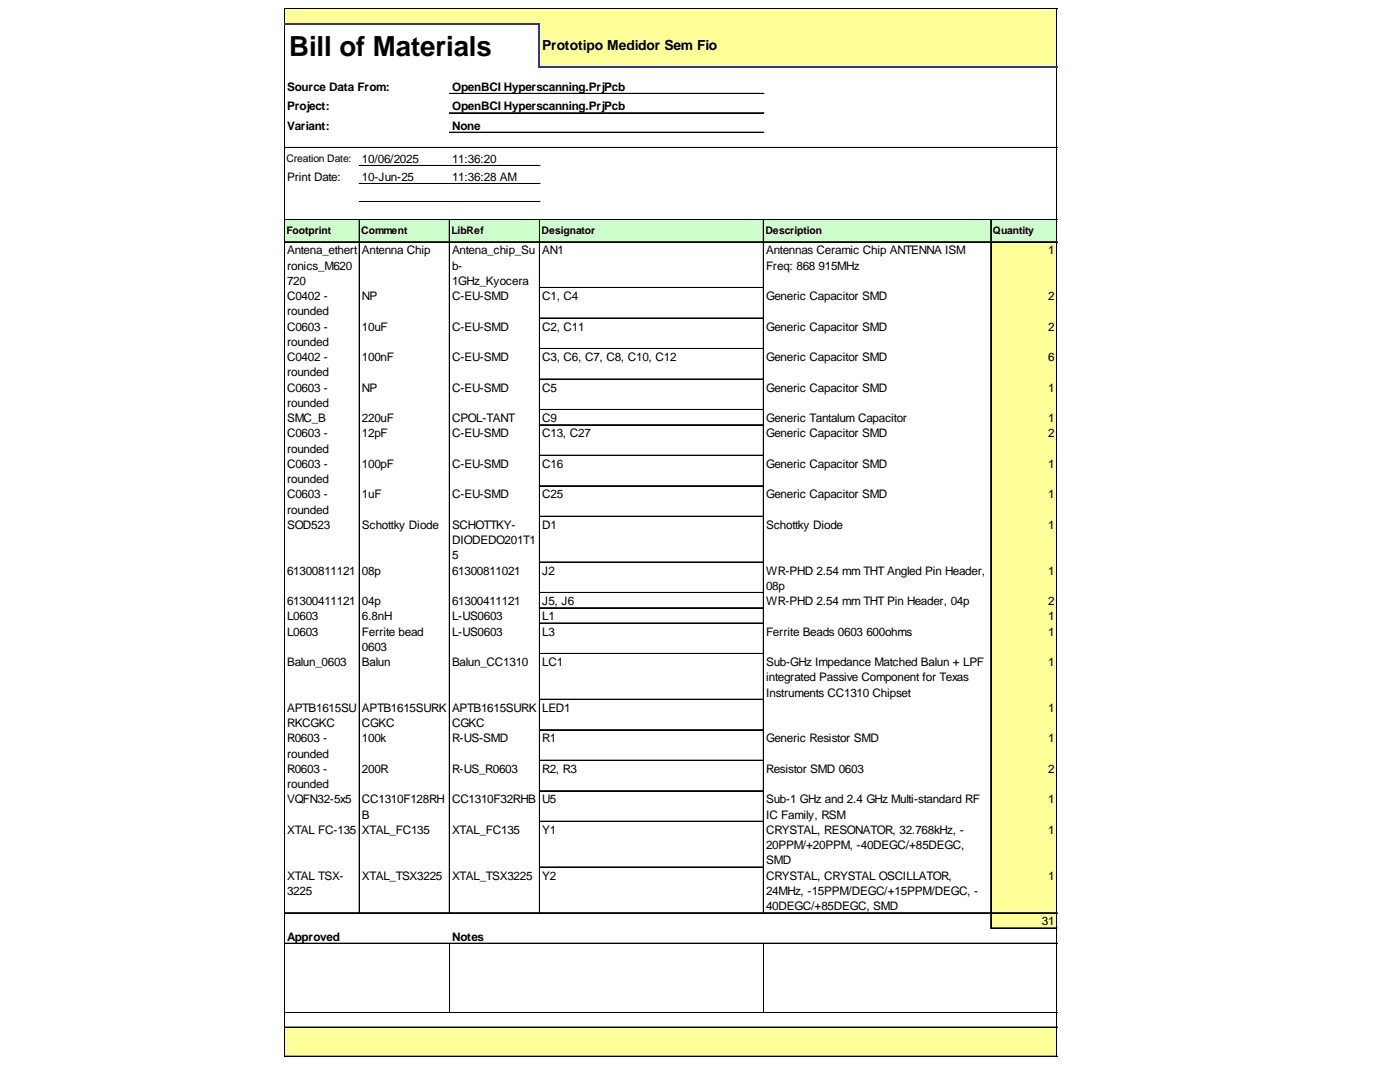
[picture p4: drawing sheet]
<svg xmlns="http://www.w3.org/2000/svg" width="279mm" height="216mm" viewBox="0 0 279 216" stroke-linecap="round" stroke-linejoin="round" font-family="sans-serif">
<defs><g id="words">
<text font-size="5.5" x="57.7" y="11.2">Bill of Materials</text>
<text font-size="2.8" x="108.2" y="10.1">Prototipo Medidor Sem Fio</text>
<g font-size="2.4">
<text x="57.3" y="18.1">Source Data From:</text>
<text x="57.3" y="22">Project:</text>
<text x="90.2" y="18.1">OpenBCI Hyperscanning.PrjPcb</text>
<text x="90.2" y="22">OpenBCI Hyperscanning.PrjPcb</text>
<text x="57.3" y="25.9">Variant:</text>
<text x="90.2" y="25.9">None</text>
<text x="72.2" y="32.5">10/06/2025</text>
<text x="90.2" y="32.5">11:36:20</text>
<text x="57.3" y="36.1">Print Date:</text>
<text x="72.2" y="36.1">10-Jun-25</text>
<text x="90.2" y="36.1">11:36:28 AM</text>
<text x="57.3" y="50.8">Antena_ethert</text>
<text x="57.3" y="53.8">ronics_M620</text>
<text x="72.2" y="50.8">Antenna Chip</text>
<text x="90.2" y="50.8">Antena_chip_Su</text>
<text x="90.2" y="53.8">b-</text>
<text x="108.2" y="50.8">AN1</text>
<text x="152.9" y="50.8">Antennas Ceramic Chip ANTENNA ISM</text>
<text x="152.9" y="53.8">Freq: 868</text>
<text x="163.4" y="53.8">915MHz</text>
<text x="209.2" y="50.8">1</text>
<text x="57.3" y="56.9">720</text>
<text x="57.3" y="59.9">C0402 -</text>
<text x="72.2" y="59.9">NP</text>
<text x="90.2" y="56.9">1GHz_Kyocera</text>
<text x="90.2" y="59.9">C-EU-SMD</text>
<text x="108.2" y="59.9">C1, C4</text>
<text x="152.9" y="59.9">Generic Capacitor SMD</text>
<text x="209.2" y="59.9">2</text>
<text x="57.3" y="62.9">rounded</text>
<text x="57.3" y="66">C0603 -</text>
<text x="72.2" y="66">10uF</text>
<text x="90.2" y="66">C-EU-SMD</text>
<text x="108.2" y="66">C2, C11</text>
<text x="152.9" y="66">Generic Capacitor SMD</text>
<text x="209.2" y="66">2</text>
<text x="57.3" y="69">rounded</text>
<text x="57.3" y="72.1">C0402 -</text>
<text x="57.3" y="75.1">rounded</text>
<text x="72.2" y="72.1">100nF</text>
<text x="90.2" y="72.1">C-EU-SMD</text>
<text x="108.2" y="72.1">C3, C6, C7, C8, C10, C12</text>
<text x="152.9" y="72.1">Generic Capacitor SMD</text>
<text x="209.2" y="72.1">6</text>
<text x="57.3" y="78.2">C0603 -</text>
<text x="57.3" y="81.2">rounded</text>
<text x="72.2" y="78.2">NP</text>
<text x="90.2" y="78.2">C-EU-SMD</text>
<text x="108.2" y="78.2">C5</text>
<text x="152.9" y="78.2">Generic Capacitor SMD</text>
<text x="209.2" y="78.2">1</text>
<text x="57.3" y="84.2">SMC_B</text>
<text x="57.3" y="87.3">C0603 -</text>
<text x="72.2" y="84.2">220uF</text>
<text x="72.2" y="87.3">12pF</text>
<text x="90.2" y="84.2">CPOL-TANT</text>
<text x="90.2" y="87.3">C-EU-SMD</text>
<text x="108.2" y="84.2">C9</text>
<text x="108.2" y="87.3">C13, C27</text>
<text x="152.9" y="84.2">Generic Tantalum Capacitor</text>
<text x="152.9" y="87.3">Generic Capacitor SMD</text>
<text x="209.2" y="84.2">1</text>
<text x="209.2" y="87.3">2</text>
<text x="57.3" y="90.3">rounded</text>
<text x="57.3" y="93.4">C0603 -</text>
<text x="72.2" y="93.4">100pF</text>
<text x="90.2" y="93.4">C-EU-SMD</text>
<text x="108.2" y="93.4">C16</text>
<text x="152.9" y="93.4">Generic Capacitor SMD</text>
<text x="209.2" y="93.4">1</text>
<text x="57.3" y="96.4">rounded</text>
<text x="57.3" y="99.5">C0603 -</text>
<text x="72.2" y="99.5">1uF</text>
<text x="90.2" y="99.5">C-EU-SMD</text>
<text x="108.2" y="99.5">C25</text>
<text x="152.9" y="99.5">Generic Capacitor SMD</text>
<text x="209.2" y="99.5">1</text>
<text x="57.3" y="102.5">rounded</text>
<text x="57.3" y="105.5">SOD523</text>
<text x="72.2" y="105.5">Schottky Diode</text>
<text x="90.2" y="105.5">SCHOTTKY-</text>
<text x="108.2" y="105.5">D1</text>
<text x="152.9" y="105.5">Schottky Diode</text>
<text x="209.2" y="105.5">1</text>
<text x="90.2" y="108.6">DIODEDO201T1</text>
<text x="90.2" y="111.6">5</text>
<text x="57.3" y="114.7">61300811121</text>
<text x="72.2" y="114.7">08p</text>
<text x="90.2" y="114.7">61300811021</text>
<text x="108.2" y="114.7">J2</text>
<text x="152.9" y="114.7">WR-PHD 2.54 mm THT Angled Pin Header,</text>
<text x="152.9" y="117.7">08p</text>
<text x="209.2" y="114.7">1</text>
<text x="57.3" y="120.8">61300411121</text>
<text x="57.3" y="123.8">L0603</text>
<text x="72.2" y="120.8">04p</text>
<text x="72.2" y="123.8">6.8nH</text>
<text x="90.2" y="120.8">61300411121</text>
<text x="90.2" y="123.8">L-US0603</text>
<text x="108.2" y="120.8">J5, J6</text>
<text x="108.2" y="123.8">L1</text>
<text x="152.9" y="120.8">WR-PHD 2.54 mm THT Pin Header, 04p</text>
<text x="209.2" y="120.8">2</text>
<text x="209.2" y="123.8">1</text>
<text x="57.3" y="126.8">L0603</text>
<text x="72.2" y="126.8">Ferrite bead</text>
<text x="72.2" y="129.9">0603</text>
<text x="90.2" y="126.8">L-US0603</text>
<text x="108.2" y="126.8">L3</text>
<text x="152.9" y="126.8">Ferrite Beads 0603</text>
<text x="172.9" y="126.8">600ohms</text>
<text x="209.2" y="126.8">1</text>
<text x="57.3" y="132.9">Balun_0603</text>
<text x="72.2" y="132.9">Balun</text>
<text x="90.2" y="132.9">Balun_CC1310</text>
<text x="108.2" y="132.9">LC1</text>
<text x="152.9" y="132.9">Sub-GHz Impedance Matched Balun + LPF</text>
<text x="152.9" y="136">integrated Passive Component for Texas</text>
<text x="209.2" y="132.9">1</text>
<text x="57.3" y="142.1">APTB1615SU</text>
<text x="72.2" y="142.1">APTB1615SURK</text>
<text x="90.2" y="142.1">APTB1615SURK</text>
<text x="108.2" y="142.1">LED1</text>
<text x="152.9" y="139">Instruments CC1310 Chipset</text>
<text x="209.2" y="142.1">1</text>
<text x="57.3" y="145.1">RKCGKC</text>
<text x="57.3" y="148.1">R0603 -</text>
<text x="72.2" y="145.1">CGKC</text>
<text x="72.2" y="148.1">100k</text>
<text x="90.2" y="145.1">CGKC</text>
<text x="90.2" y="148.1">R-US-SMD</text>
<text x="108.2" y="148.1">R1</text>
<text x="152.9" y="148.1">Generic Resistor SMD</text>
<text x="209.2" y="148.1">1</text>
<text x="57.3" y="151.2">rounded</text>
<text x="57.3" y="154.2">R0603 -</text>
<text x="72.2" y="154.2">200R</text>
<text x="90.2" y="154.2">R-US_R0603</text>
<text x="108.2" y="154.2">R2, R3</text>
<text x="152.9" y="154.2">Resistor SMD 0603</text>
<text x="209.2" y="154.2">2</text>
<text x="57.3" y="157.3">rounded</text>
<text x="57.3" y="160.3">VQFN32-5x5</text>
<text x="72.2" y="160.3">CC1310F128RH</text>
<text x="90.2" y="160.3">CC1310F32RHB</text>
<text x="108.2" y="160.3">U5</text>
<text x="152.9" y="160.3">Sub-1 GHz and 2.4 GHz Multi-standard RF</text>
<text x="209.2" y="160.3">1</text>
<text x="57.3" y="166.4">XTAL FC-135</text>
<text x="72.2" y="163.4">B</text>
<text x="72.2" y="166.4">XTAL_FC135</text>
<text x="90.2" y="166.4">XTAL_FC135</text>
<text x="108.2" y="166.4">Y1</text>
<text x="152.9" y="163.4">IC Family, RSM</text>
<text x="152.9" y="166.4">CRYSTAL, RESONATOR, 32.768kHz, -</text>
<text x="209.2" y="166.4">1</text>
<text x="152.9" y="169.4">20PPM/+20PPM, -40DEGC/+85DEGC,</text>
<text x="152.9" y="172.5">SMD</text>
<text x="57.3" y="175.5">XTAL TSX-</text>
<text x="57.3" y="178.6">3225</text>
<text x="72.2" y="175.5">XTAL_TSX3225</text>
<text x="90.2" y="175.5">XTAL_TSX3225</text>
<text x="108.2" y="175.5">Y2</text>
<text x="152.9" y="175.5">CRYSTAL, CRYSTAL OSCILLATOR,</text>
<text x="152.9" y="178.6">24MHz, -15PPM/DEGC/+15PPM/DEGC, -</text>
<text x="209.2" y="175.5">1</text>
<text x="152.9" y="181.6">40DEGC/+85DEGC, SMD</text>
<text x="207.9" y="184.7">31</text>
<text x="57.3" y="187.7">Approved</text>
<text x="90.2" y="187.7">Notes</text>
</g>
<g font-size="2.1">
<text x="57.2" y="32.4">Creation Date:</text>
<text x="57.2" y="46.8">Footprint</text>
<text x="72.1" y="46.8">Comment</text>
<text x="90.1" y="46.8">LibRef</text>
<text x="108.1" y="46.8">Designator</text>
<text x="152.7" y="46.8">Description</text>
<text x="198.1" y="46.8">Quantity</text>
</g>
</g></defs>
<g fill="#ff9">
<path d="M56.8 1.7h154.2v3.2h-154.2z"/>
<path d="M107.6 4.8h103.4v8.7h-103.4z"/>
</g>
<path d="M56.8 43.8h154.2v4.6h-154.2z" fill="#cfc"/>
<g fill="#ff9">
<path d="M197.7 48.2h13.3v9.3h-13.3z"/>
<path d="M197.7 57.4h13.3v6.2h-13.3z"/>
<path d="M197.7 63.4h13.3v6.3h-13.3z"/>
<path d="M197.7 69.5h13.3v6.3h-13.3z"/>
<path d="M197.7 75.6h13.3v6.2h-13.3z"/>
<path d="M197.7 81.7h13.3v3.2h-13.3z"/>
<path d="M197.7 84.7h13.3v6.3h-13.3z"/>
<path d="M197.7 90.8h13.3v6.3h-13.3z"/>
<path d="M197.7 96.9h13.3v6.2h-13.3z"/>
<path d="M197.7 103h13.3v9.3h-13.3z"/>
<path d="M197.7 112.1h13.3v6.3h-13.3z"/>
<path d="M197.7 118.2h13.3v3.2h-13.3z"/>
<path d="M197.7 121.3h13.3v3.1h-13.3z"/>
<path d="M197.7 124.3h13.3v6.2h-13.3z"/>
<path d="M197.7 130.4h13.3v9.3h-13.3z"/>
<path d="M197.7 139.5h13.3v6.2h-13.3z"/>
<path d="M197.7 145.6h13.3v6.2h-13.3z"/>
<path d="M197.7 151.7h13.3v6.2h-13.3z"/>
<path d="M197.7 157.8h13.3v6.2h-13.3z"/>
<path d="M197.7 163.9h13.3v9.2h-13.3z"/>
<path d="M197.7 173h13.3v9.3h-13.3z"/>
<path d="M197.7 182.1h13.3v3.2h-13.3z"/>
<path d="M56.8 204.9h154.2v6h-154.2z"/>
</g>
<g fill="none" stroke="#000" stroke-width=".2">
<path d="M56.7 1.6v3.1M56.7 4.9v206M56.8 1.6v3.1M56.8 4.9v206M56.9 1.6h154.1M56.9 1.7h154.1M89.7 18.6h62.8M89.7 18.7h62.8M210.9 1.8v11.4M210.9 13.5v197.4M56.9 29.4h154.1M56.9 29.5h154.1"/>
<path d="M71.7 33h36.1M71.7 33.1h36.1M71.7 36.6h36.1M71.7 36.7h36.1M89.7 22.5h62.8M89.7 22.6h62.8M89.7 26.4h62.8M56.9 43.8h154.1M56.9 43.9h154.1M56.9 48.2h154.1M56.9 48.3h154.1M71.7 43.9v138.4"/>
<path d="M71.7 40.2h36.1M71.7 40.3h36.1M89.7 43.9v138.4M107.6 43.9v138.4M107.7 43.9v138.4M107.8 57.4h44.5M152.3 43.9v138.4M152.4 43.9v138.4M197.7 43.9v141.4M197.8 43.9v141.4M107.8 63.4h44.5M107.8 63.5h44.5"/>
<path d="M107.8 69.5h44.5M107.8 69.6h44.5M107.8 75.6h44.5M107.8 75.7h44.5M107.8 81.7h44.5M107.8 81.8h44.5M107.8 84.7h44.5M107.8 84.8h44.5M107.8 90.8h44.5M107.8 90.9h44.5M107.8 96.9h44.5M107.8 97h44.5"/>
<path d="M107.8 103h44.5M107.8 103.1h44.5M107.8 112.1h44.5M107.8 112.2h44.5M107.8 118.2h44.5M107.8 118.3h44.5M107.8 121.3h44.5M107.8 124.3h44.5M107.8 124.4h44.5M107.8 130.4h44.5M107.8 130.5h44.5M107.8 139.5h44.5"/>
<path d="M107.8 139.6h44.5M107.8 145.6h44.5M107.8 145.7h44.5M107.8 151.7h44.5M107.8 151.8h44.5M107.8 157.8h44.5M107.8 163.9h44.5M107.8 173h44.5M107.8 173.1h44.5M56.9 182.1h154.1M56.9 182.2h154.1M56.9 188.2h154.1"/>
<path d="M56.9 188.3h154.1M89.7 188.3v13.7M152.4 188.3v13.7M197.8 185.2h13.2M56.9 202h154.1M56.9 202.1h154.1M56.9 204.9h154.1M56.9 205h154.1M56.9 210.7h154.1M56.9 210.8h154.1"/>
</g>
<path d="M56.7 4.8h51.1M107.6 4.9v8.6M107.8 13.4h103.2" fill="none" stroke="#339" stroke-width=".28"/>
<use href="#words"/>
</svg>
